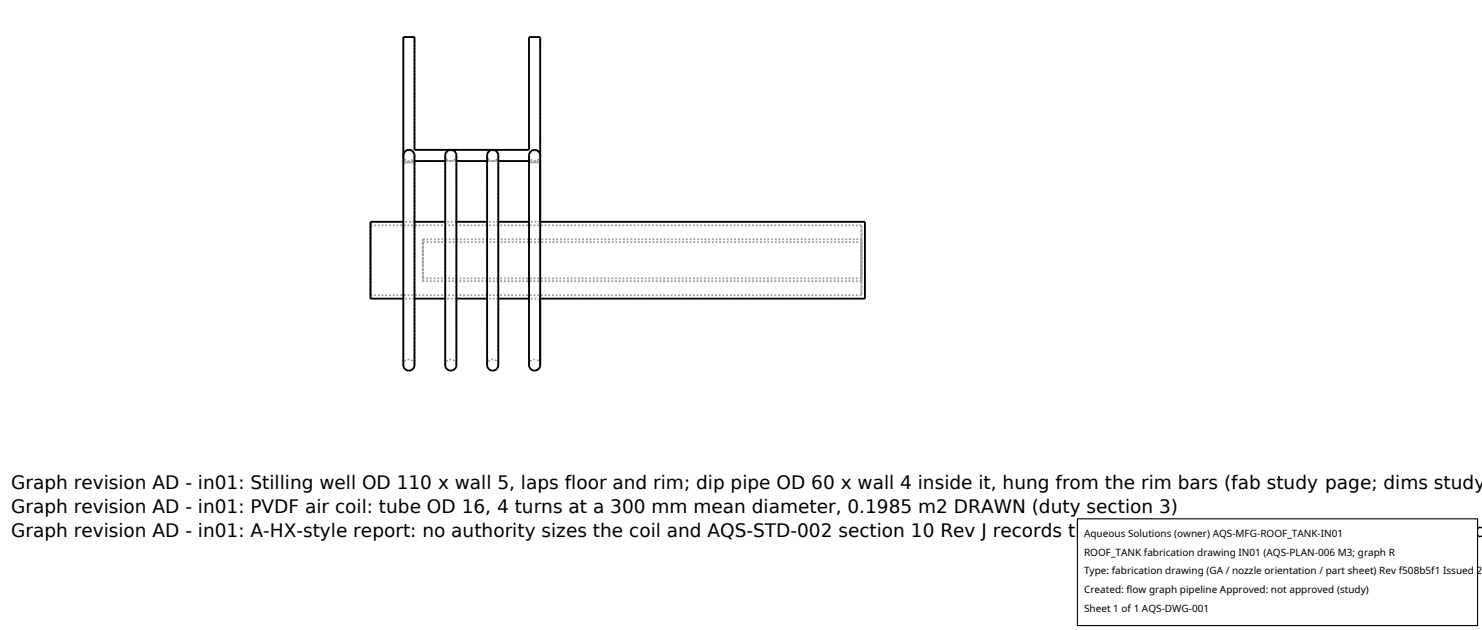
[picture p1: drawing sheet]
<svg xmlns="http://www.w3.org/2000/svg" width="212mm" height="90mm" viewBox="0 0 212 90" stroke-linecap="round" stroke-linejoin="round" font-family="sans-serif">
<defs><g id="words">
<g font-size="2.6">
<text x="1.6" y="69.8">Graph revision AD - in01: Stilling well OD 110 x wall 5, laps floor and rim; dip pipe OD 60 x wall 4 inside it, hung from the rim bars (fab study page; dims study</text>
<text x="1.6" y="73.3">Graph revision AD - in01: PVDF air coil: tube OD 16, 4 turns at a 300 mm mean diameter, 0.1985 m2 DRAWN (duty section 3)</text>
<text x="1.6" y="76.7">Graph revision AD - in01: A-HX-style report: no authority sizes the coil and AQS-STD-002 section 10 Rev J records the trim superseded - the conflict is a named</text>
</g>
<g font-size="1.4">
<text x="154.8" y="76.6">Aqueous Solutions (owner) AQS-MFG-ROOF_TANK-IN01</text>
<text x="154.8" y="79.3">ROOF_TANK fabrication drawing IN01 (AQS-PLAN-006 M3; graph R</text>
<text x="154.8" y="82">Type: fabrication drawing (GA / nozzle orientation / part sheet) Rev f508b5f1 Issued 2</text>
<text x="154.8" y="84.7">Created: flow graph pipeline Approved: not approved (study)</text>
<text x="154.8" y="87.4">Sheet 1 of 1 AQS-DWG-001</text>
</g>
</g></defs>
<g fill="none" stroke="#a0a0a0" stroke-width=".26" stroke-dasharray=".3 .3" stroke-linecap="butt">
<path d="M59.2 5.3h-1.6M77.2 5.3h-1.6M52.9 32.2v9.9M52.9 32.2h70.1M57.6 22.3v-17M57.6 22.3l.3-.6 .5-.2M57.6 22.3l.2 .5 .6 .3 .6-.2 .2-.6M57.6 23.2v-.9M57.6 22.2l.2 .6 .6 .2 .5-.2 .3-.6M57.6 23.2h1.6M57.6 23.2v-1M57.6 22.3v29.8"/>
<path d="M59.2 31.7h-1.6M59.2 21.4h16.4M59.2 21.4v-16.1M59.2 22.3l-.2-.6-.6-.2M59.2 23.2h-1.6M59.2 23.2v-.2M59.2 22.3v29.8M60.4 34.2v6M60.4 34.2h62.6M60.4 34.6v5.2M60.4 39.8v-5.2M60.4 34.6h62.6"/>
<path d="M63.6 22.3l.2-.6 .6-.2M63.6 23h.8M63.6 22.3v29.8M64 23h-4.8M64 23l-.3-.3-.1-.4M64.4 21.5l.5 .2 .3 .6M64.4 23h.8M64.4 23h-.4M64.4 23l-.6-.3-.2-.5M64.8 23h-.4M65.2 31.7h-1.6M65.2 22.3l-.1 .4-.3 .3"/>
<path d="M65.2 22.2l-.2 .6-.6 .2M65.2 22.3v29.8M69.6 22.3l.2-.6 .6-.2M69.6 23h.8M69.6 22.3v29.8M70 23h-5.2M70 23l-.3-.3-.1-.4M70.4 21.5l.6 .2 .2 .6M70.4 23h.8M70.4 23h-.4M70.4 23l-.6-.3-.2-.5M70.7 23h-.3"/>
<path d="M71.2 31.7h-1.6M71.2 22.3l-.1 .4-.4 .3M71.2 22.2l-.2 .5-.6 .3M71.2 22.3v29.8M75.6 22.3l.2 .5 .5 .3 .6-.3 .3-.5M75.6 21.4v-16.1M75.6 23h-4.9M75.6 23.2v-.2M75.6 23.2h1.6M75.6 22.3v29.8M76.4 21.5l-.6 .2-.2 .6M76.4 21.5l.5 .2 .3 .6"/>
<path d="M77.2 31.7h-1.6M77.2 22.3v-17M77.2 23.2h-1.6M77.2 23.2v-.9M77.2 22.2l-.3 .5-.5 .3-.6-.2-.2-.6M77.2 23.2v-1M77.2 22.3v.9M77.2 31.7v10.9M123 32.2v9.9M123 34.2v6M123 34.6v5.2M123 39.8v-5.2"/>
<path d="M123 39.8h-62.6M52.9 42.6v-10.9M52.9 42.1v-9.9M57.6 52.1l.2-.5 .6-.3 .5 .2 .3 .6M59.2 42.6h-1.6M60.4 40.2v-6M63.6 52.1l.2-.5 .6-.3 .5 .2 .3 .6M65.2 42.6h-1.6M69.6 52.1l.2-.5 .6-.3 .5 .2 .3 .6M71.2 42.6h-1.6M75.6 52.1l.2-.5 .5-.3 .6 .2 .3 .6M77.2 42.6h-1.6"/>
<path d="M123 42.1v-9.9M123 40.2v-6M123 42.1h-70.1M123 40.2h-62.6M123.5 42.6v-10.9"/>
</g>
<g fill="none" stroke="#000" stroke-width=".26">
<path d="M57.6 22.2l.2-.6 .6-.2 .5 .2 .3 .5v30l-.2 .6-.6 .2-.5-.2-.3-.5v-46.9h1.6v16.1h16.4v-16.1h1.6v46.8l-.3 .6-.6 .2-.5-.2-.2-.5v-30l.2-.6 .6-.2 .5 .2 .3 .6M57.6 31.7h-4.7v10.9h4.7M59.2 31.7h4.4M59.2 23h4.4M63.8 21.6l.4-.2 .5 .1 .3 .2 .2 .5v30l-.3 .5-.5 .2-.6-.2-.2-.6v-29.9zM65.2 31.7h4.4M65.2 23h4.4M69.8 21.6l.4-.2h.4l.4 .3 .2 .5v29.9l-.3 .6-.5 .2-.6-.2-.2-.6v-29.9zM71.2 31.7h4.4M71.2 23h4.4M77.2 31.7h46.3v10.9h-46.3M59.2 42.6h4.4"/>
<path d="M65.2 42.6h4.4M71.2 42.6h4.4"/>
</g>
<path d="M153.9 74.1h57.1v15.2h-57.1z" fill="#fff" stroke="#000" stroke-width=".16"/>
<use href="#words"/>
</svg>
